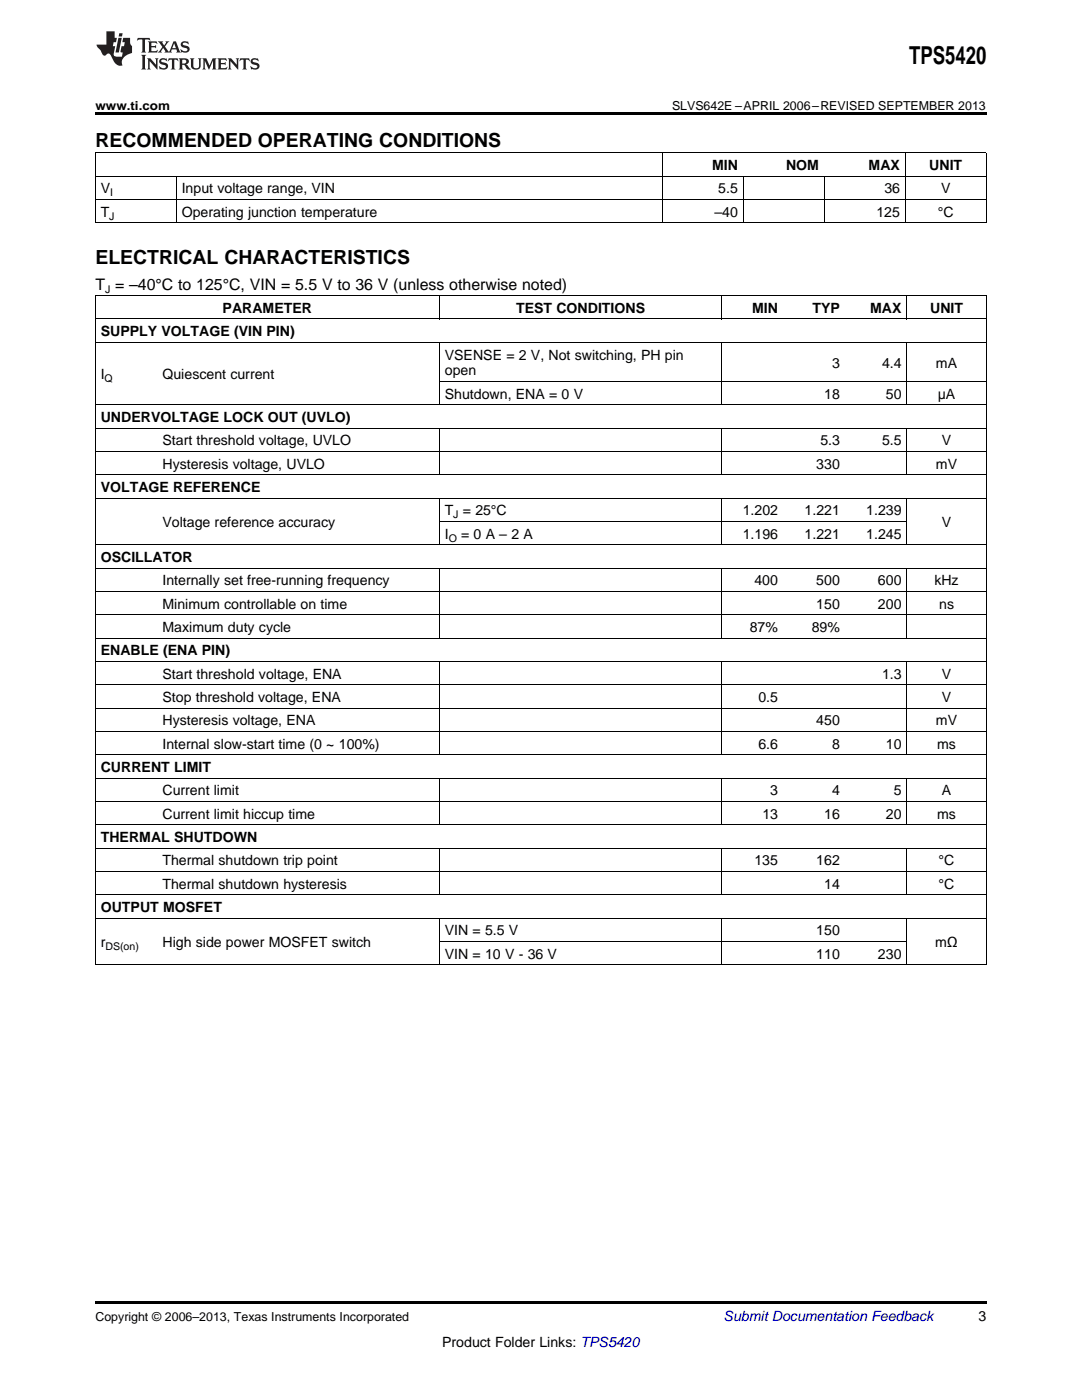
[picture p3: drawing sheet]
<svg xmlns="http://www.w3.org/2000/svg" width="216mm" height="279mm" viewBox="0 0 216 279" stroke-linecap="round" stroke-linejoin="round" font-family="sans-serif">
<defs><g id="words">
<text font-size="4.9" x="181.4" y="12.8">TPS5420</text>
<g font-size="3.9">
<text x="19" y="29.3">RECOMMENDED OPERATING CONDITIONS</text>
<text x="19" y="52.6">ELECTRICAL CHARACTERISTICS</text>
</g>
<text font-size="3.2" x="19" y="57.8">T = –40°C to 125°C, VIN = 5.5 V to 36 V (unless otherwise noted)</text>
<g font-size="2.8">
<text x="142.1" y="33.9">MIN</text>
<text x="156.8" y="33.9">NOM</text>
<text x="173.3" y="33.9">MAX</text>
<text x="185.4" y="33.9">UNIT</text>
<text x="20.1" y="38.6">V</text>
<text x="36.3" y="38.6">Input voltage range, VIN</text>
<text x="143.3" y="38.6">5.5</text>
<text x="176.5" y="38.6">36</text>
<text x="187.8" y="38.6">V</text>
<text x="20.1" y="43.3">T</text>
<text x="36.3" y="43.3">Operating junction temperature</text>
<text x="142.6" y="43.3">–40</text>
<text x="174.9" y="43.3">125</text>
<text x="187.1" y="43.3">°C</text>
<text x="44.4" y="62.4">PARAMETER</text>
<text x="103" y="62.4">TEST CONDITIONS</text>
<text x="150.1" y="62.4">MIN</text>
<text x="162.1" y="62.4">TYP</text>
<text x="173.6" y="62.4">MAX</text>
<text x="185.6" y="62.4">UNIT</text>
<text x="20.1" y="67.1">SUPPLY VOLTAGE (VIN PIN)</text>
<text x="88.8" y="71.8">VSENSE = 2 V, Not switching, PH pin</text>
<text x="20.1" y="75.7">I</text>
<text x="32.4" y="75.7">Quiescent current</text>
<text x="88.8" y="74.9">open</text>
<text x="166" y="73.3">3</text>
<text x="176" y="73.3">4.4</text>
<text x="186.8" y="73.3">mA</text>
<text x="88.8" y="79.6">Shutdown, ENA = 0 V</text>
<text x="164.5" y="79.6">18</text>
<text x="176.8" y="79.6">50</text>
<text x="187.1" y="79.6">μA</text>
<text x="20.1" y="84.2">UNDERVOLTAGE LOCK OUT (UVLO)</text>
<text x="32.4" y="88.9">Start threshold voltage, UVLO</text>
<text x="163.7" y="88.9">5.3</text>
<text x="176" y="88.9">5.5</text>
<text x="187.9" y="88.9">V</text>
<text x="32.4" y="93.6">Hysteresis voltage, UVLO</text>
<text x="162.9" y="93.6">330</text>
<text x="186.8" y="93.6">mV</text>
<text x="20.1" y="98.2">VOLTAGE REFERENCE</text>
<text x="32.4" y="105.2">Voltage reference accuracy</text>
<text x="88.8" y="102.9">T = 25°C</text>
<text x="88.8" y="107.5">I</text>
<text x="92" y="107.5">= 0 A – 2 A</text>
<text x="148.2" y="102.9">1.202</text>
<text x="148.2" y="107.5">1.196</text>
<text x="160.5" y="102.9">1.221</text>
<text x="160.5" y="107.5">1.221</text>
<text x="172.9" y="102.9">1.239</text>
<text x="172.9" y="107.5">1.245</text>
<text x="187.9" y="105.2">V</text>
<text x="20.1" y="112.2">OSCILLATOR</text>
<text x="32.4" y="116.8">Internally set free-running frequency</text>
<text x="150.5" y="116.8">400</text>
<text x="162.9" y="116.8">500</text>
<text x="175.2" y="116.8">600</text>
<text x="186.4" y="116.8">kHz</text>
<text x="32.4" y="121.5">Minimum controllable on time</text>
<text x="162.9" y="121.5">150</text>
<text x="175.2" y="121.5">200</text>
<text x="187.4" y="121.5">ns</text>
<text x="20.1" y="130.8">ENABLE (ENA PIN)</text>
<text x="32.4" y="126.2">Maximum duty cycle</text>
<text x="149.6" y="126.2">87%</text>
<text x="162" y="126.2">89%</text>
<text x="32.4" y="135.5">Start threshold voltage, ENA</text>
<text x="176" y="135.5">1.3</text>
<text x="187.9" y="135.5">V</text>
<text x="32.4" y="140.1">Stop threshold voltage, ENA</text>
<text x="151.3" y="140.1">0.5</text>
<text x="187.9" y="140.1">V</text>
<text x="32.4" y="144.8">Hysteresis voltage, ENA</text>
<text x="32.4" y="149.4">Internal slow-start time (0 ~ 100%)</text>
<text x="151.3" y="149.4">6.6</text>
<text x="162.9" y="144.8">450</text>
<text x="166" y="149.4">8</text>
<text x="176.8" y="149.4">10</text>
<text x="186.8" y="144.8">mV</text>
<text x="187" y="149.4">ms</text>
<text x="20.1" y="154.1">CURRENT LIMIT</text>
<text x="32.4" y="158.8">Current limit</text>
<text x="153.7" y="158.8">3</text>
<text x="166" y="158.8">4</text>
<text x="178.3" y="158.8">5</text>
<text x="187.9" y="158.8">A</text>
<text x="32.4" y="163.4">Current limit hiccup time</text>
<text x="152.1" y="163.4">13</text>
<text x="164.5" y="163.4">16</text>
<text x="176.8" y="163.4">20</text>
<text x="187" y="163.4">ms</text>
<text x="20.1" y="168.1">THERMAL SHUTDOWN</text>
<text x="32.4" y="172.7">Thermal shutdown trip point</text>
<text x="150.5" y="172.7">135</text>
<text x="162.9" y="172.7">162</text>
<text x="187.3" y="172.7">°C</text>
<text x="32.4" y="177.4">Thermal shutdown hysteresis</text>
<text x="164.5" y="177.4">14</text>
<text x="187.3" y="177.4">°C</text>
<text x="20.1" y="182">OUTPUT MOSFET</text>
<text x="20.1" y="189">r</text>
<text x="32.4" y="189">High side power MOSFET switch</text>
<text x="88.8" y="186.7">VIN = 5.5 V</text>
<text x="88.8" y="191.3">VIN = 10 V - 36 V</text>
<text x="162.9" y="186.7">150</text>
<text x="162.9" y="191.3">110</text>
<text x="175.2" y="191.3">230</text>
<text x="186.6" y="189">mΩ</text>
<text x="195.3" y="263.6">3</text>
<text x="88.2" y="268.9">Product Folder Links: TPS5420</text>
</g>
<text font-size="2.8" fill="#0000c8" x="144.4" y="263.6">Submit Documentation Feedback</text>
<g font-size="2.5">
<text x="19" y="21.9">www.ti.com</text>
<text x="134.1" y="21.9">SLVS642E –APRIL 2006–REVISED SEPTEMBER 2013</text>
<text x="19" y="263.6">Copyright © 2006–2013, Texas Instruments Incorporated</text>
</g>
<g font-size="2.1">
<text x="22" y="39.2">I</text>
<text x="21.8" y="43.8">J</text>
<text x="21" y="58.4">J</text>
<text x="20.9" y="76.2">Q</text>
<text x="90.5" y="103.4">J</text>
<text x="89.5" y="108.1">O</text>
<text x="21" y="189.6">DS(on)</text>
</g>
</g></defs>
<path d="M19 22.5h177.8v.5h-177.8zM19 259.7h177.8v.5h-177.8z" fill="#000"/>
<g fill="none" stroke="#000" stroke-width=".2">
<path d="M19 39.8h177.8M19 35.2h177.8M19 30.5h177.8M19.1 30.6v13.9M35.2 35.2v9.3M132.1 30.6v13.9M148.3 35.2v9.3M164.4 35.2v9.3M180.6 30.6v13.9M196.8 30.6v13.9M19 59h177.8M19 44.5h177.8"/>
<path d="M19.1 59.1v133.5M87.6 59.1v4.6M144 59.1v4.6M180.9 59.1v4.6M196.8 59.1v133.5M19 68.3h177.8M19 63.7h177.8M87.6 68.4v12.5M87.7 76.1h109.1M144 68.4v12.5M180.9 68.4v12.5M19 99.4h177.8"/>
<path d="M19 94.8h177.8M19 90.1h177.8M19 85.5h177.8M19 80.8h177.8M87.6 85.5v9.3M87.6 99.5v9.3M144 85.5v9.3M144 99.5v9.3M180.9 85.5v9.3M180.9 99.5v9.3M19 118.1h177.8M19 113.4h177.8"/>
<path d="M19 108.7h177.8M87.6 113.5v13.9M87.7 104.1h93.3M144 113.5v13.9M180.9 113.5v13.9M19 136.7h177.8M19 132h177.8M19 127.4h177.8M19 122.7h177.8M87.6 132.1v18.6M144 132.1v18.6M180.9 132.1v18.6"/>
<path d="M19 160h177.8M19 155.3h177.8M19 150.7h177.8M19 146h177.8M19 141.3h177.8M87.6 155.4v9.3M144 155.4v9.3M180.9 155.4v9.3M19 178.6h177.8M19 173.9h177.8M19 169.3h177.8M19 164.6h177.8"/>
<path d="M87.6 169.3v9.3M144 169.3v9.3M180.9 169.3v9.3M19 192.6h177.8M19 183.3h177.8M87.6 183.3v9.3M87.7 187.9h93.3M144 183.3v9.3M180.9 183.3v9.3"/>
</g>
<g fill="#231f20">
<path d="M27.5 7.6l-.1 .5 .4-.2h.6v.1v2.1l-.2 .4h1l-.3-.4v-2.1l.1-.1h.5l.5 .2-.2-.5zM29.5 8.3l.2 .3v1.5l-.2 .4h1.8l.2-.6a1.04 1.04 0 0 1-1.3 .2v-.7h.6l.3 .2v-.6l-.3 .2h-.6v-.6l.8-.1 .4 .3-.2-.5zM31.5 8.3l.9 1.1-.9 1.1h.8l-.2-.2 .5-.7 .4 .7-.2 .2h1.5l-.1-.2 .1-.4h.9l.1 .4-.2 .2h1l-.3-.3-.7-1.9h-.5l-.9 2-.8-1 .9-1h-.8l.1 .3-.3 .5-.4-.6 .2-.2zM34.7 8.6l.4 1h-.7zM36.3 8.4a.63 .63 0 0 0-.2 .7 .63 .63 0 0 0 .6 .4l.6 .2 .1 .2a.75 .75 0 0 1-.7 .4 .75 .75 0 0 1-.6-.5l.1 .7 .1-.1a1.11 1.11 0 0 0 1.5-.6 1.13 1.13 0 0 0-1.2-.8l-.1-.4a1.04 1.04 0 0 1 1.2 .2l-.2-.5-.1 .1-.5-.2zM28.2 10.9l.2 .4v2.2l-.2 .4h1l-.3-.4v-2.2l.3-.4zM29.3 11.6l.3 .4v1.5l-.3 .4h.8l-.2-.4v-1.3l1.5 1.7v-1.9l.2-.4h-.7l.2 .4v.9l-1.1-1.3zM32 11.8a.62 .62 0 0 0-.2 .7 .62 .62 0 0 0 .6 .4l.6 .1 .1 .3a.76 .76 0 0 1-.7 .3 .76 .76 0 0 1-.6-.4l.1 .7 .1-.1a1.11 1.11 0 0 0 1.5-.6 1.13 1.13 0 0 0-1.2-.8l-.1-.4a1.04 1.04 0 0 1 1.2 .2l-.2-.6-.1 .1-.5-.1zM33.7 11.6l-.2 .6a.61 .61 0 0 1 .8-.3v1.6l-.2 .4h.9l-.2-.4v-1.6a.63 .63 0 0 1 .8 .3l-.2-.6zM35.6 11.6l.3 .4v1.5l-.3 .4h1l-.2-.2v-.8l.5 .2a.76 .76 0 0 0 1.2 .7l-1-1a.58 .58 0 0 0 .6-.5 .58 .58 0 0 0-.5-.6zM36.4 11.9h.1a.45 .45 0 0 1 .5 .1 .45 .45 0 0 1 .1 .5l-.7 .2zM37.9 11.6l.2 .2a2.17 2.17 0 0 0 .3 1.9 .99 .99 0 0 0 1.6-.6v-1.1l.2-.4h-.7l.2 .2a1.92 1.92 0 0 1-.2 1.8 .6 .6 0 0 1-.9-.5v-1.1l.2-.4zM40.4 11.6l.2 .4v1.5l-.2 .4h.7l-.2-.4v-1.4l.8 1.8 .8-1.8v1.4l-.2 .4h.9l-.2-.4v-1.5l.2-.4h-.8l-.6 1.5-.6-1.5zM43.4 11.6l.2 .4v1.5l-.2 .4h1.8l.2-.6a1.04 1.04 0 0 1-1.3 .1v-.6h.5l.4 .2v-.6l-.4 .2h-.5v-.7h.8l.3 .3-.1-.6zM45.5 11.6l.2 .4v1.5l-.2 .4h.7l-.2-.4v-1.3l1.5 1.7v-1.9l.2-.4h-.7l.2 .4v.9l-1.1-1.3zM47.9 11.6l-.1 .6a.61 .61 0 0 1 .8-.3v1.6l-.3 .4h1l-.3-.4 .1-1.6a.63 .63 0 0 1 .7 .3l-.1-.6zM50.2 11.8a.62 .62 0 0 0-.2 .7 .62 .62 0 0 0 .6 .4l.6 .1 .2 .3a.76 .76 0 0 1-.8 .3 .76 .76 0 0 1-.6-.4l.1 .7 .2-.1a1.11 1.11 0 0 0 1.5-.6 1.13 1.13 0 0 0-1.3-.8l-.1-.4a1.04 1.04 0 0 1 1.2 .2l-.1-.6-.2 .1-.5-.1z"/>
<path d="M21.2 6.3v2.6h-1.9l.1 .4 .7 .9a.91 .91 0 0 0 1 .8 .56 .56 0 0 1 .5-.3 .56 .56 0 0 1 .5 .3l.4 .8a1.53 1.53 0 0 0 1.9 1.2 1.54 1.54 0 0 1 1-2.1l.9-.3v-1.4a1.52 1.52 0 0 1-.3-1.6h-1.4l-.2 .8h.5l-.2 .8h-.4l-.2 1v.2l.4 .1-.2 .8a1.93 1.93 0 0 1-1.6-.3l.3-1.8h-.5l.2-.8h.4l.2-.8h-.4v-1.3zM23.6 7.6l-.6 2.9h.7l.6-2.9zM23.8 6.6l-.1 .7h.6l.2-.7z"/>
</g>
<use href="#words"/>
</svg>
